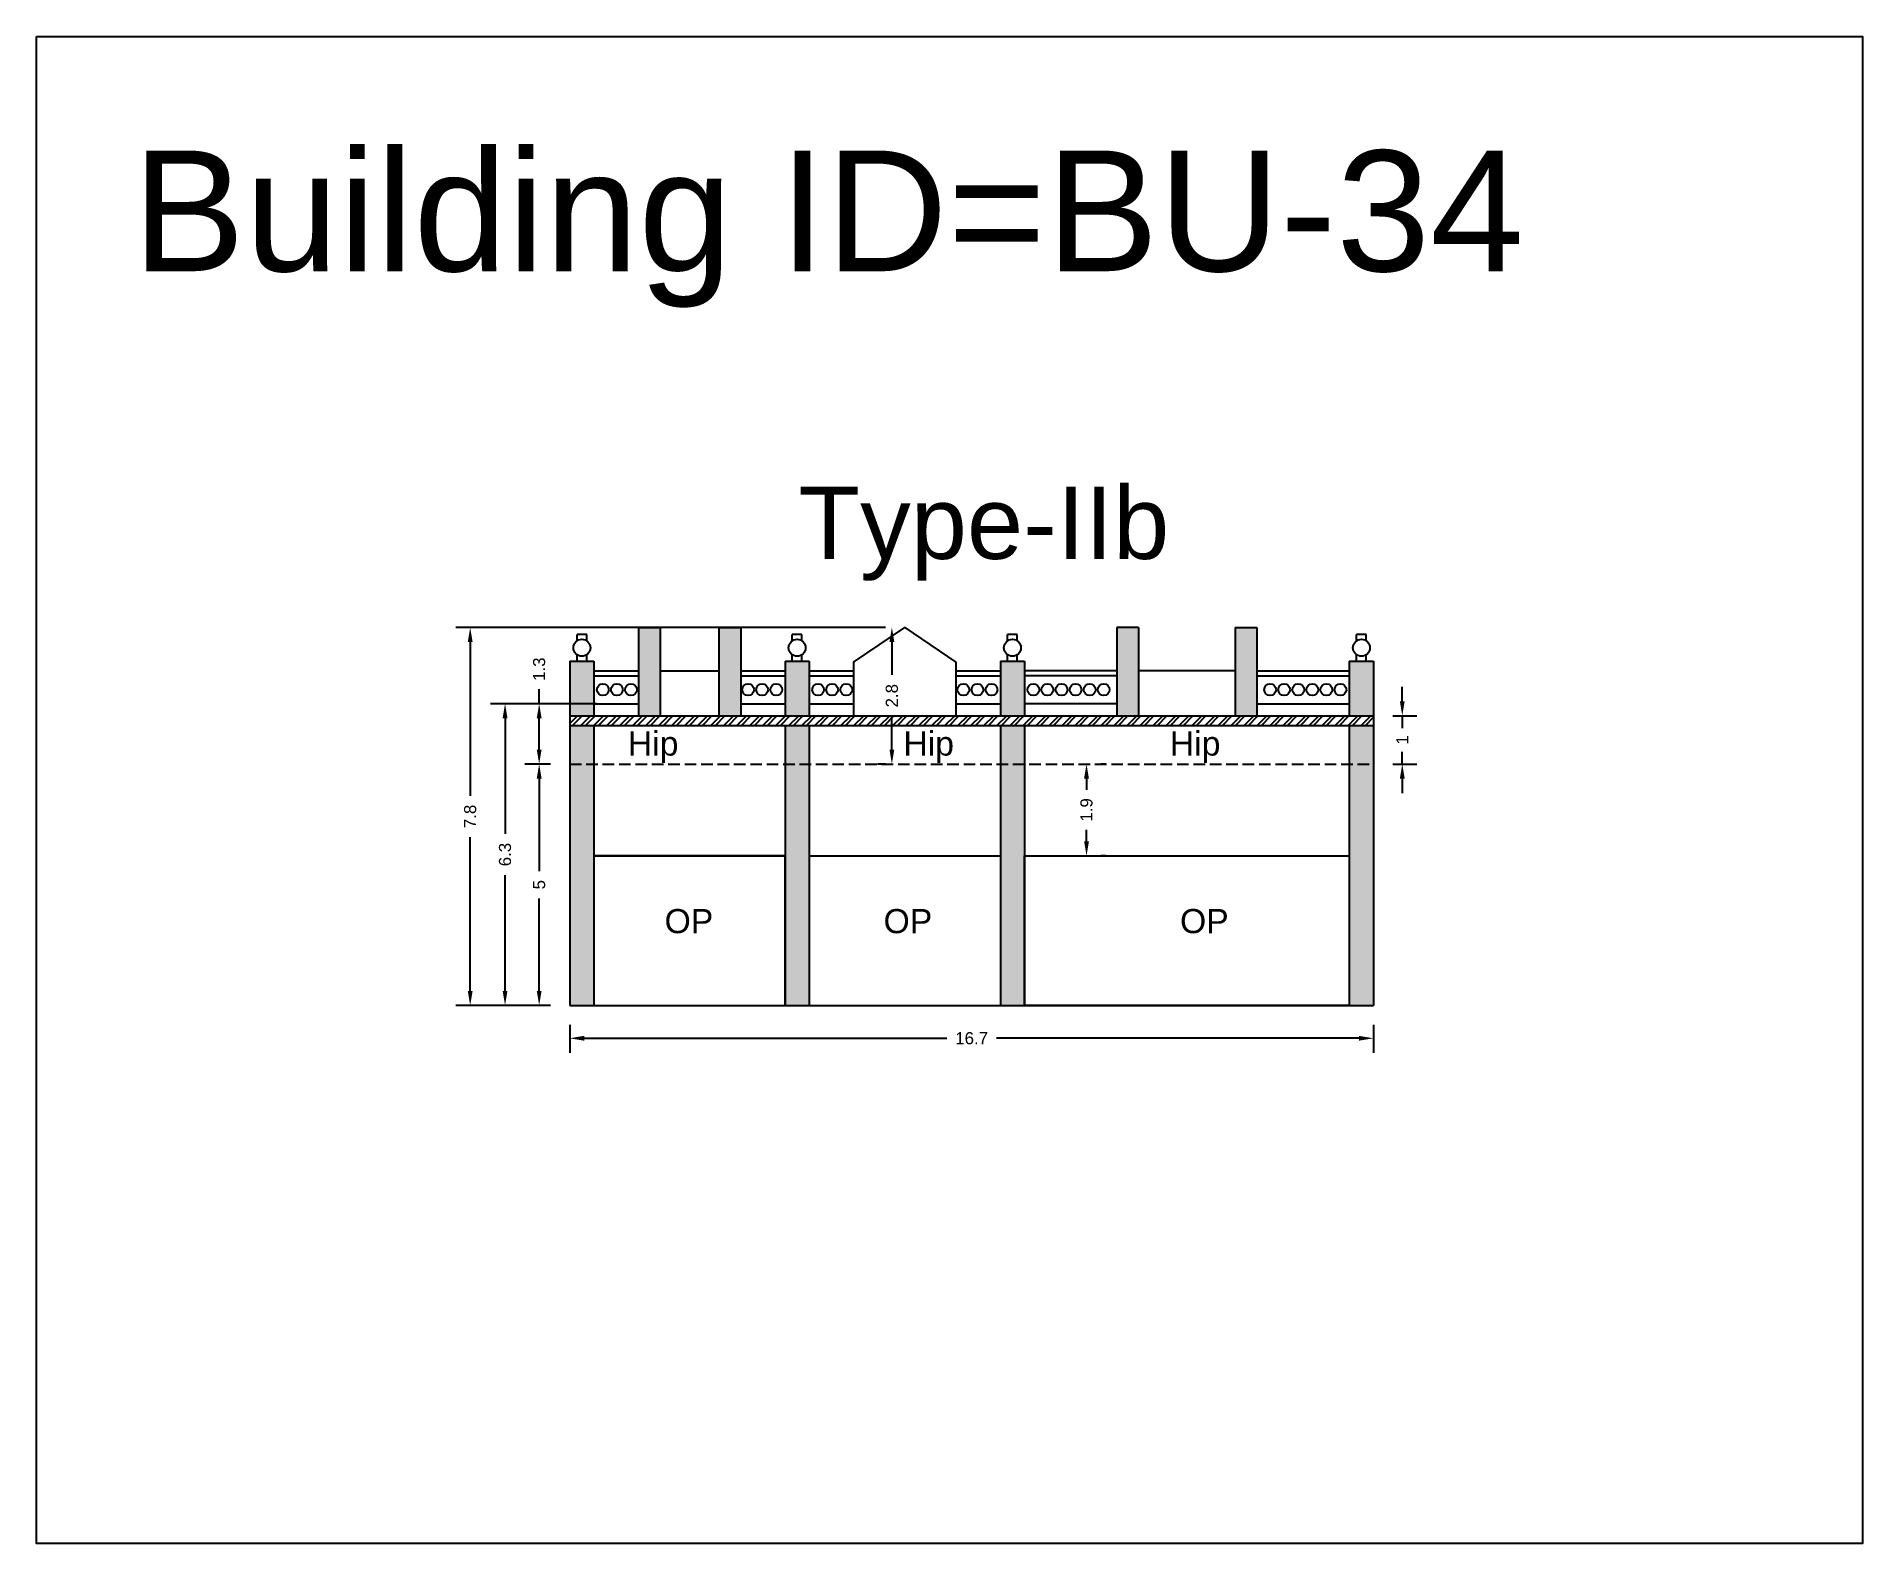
# Model space of a CAD drawing. Header units: metres. Extents: x 3416649 to 3417093, y -6712874 to -6712690.
# Drawn here: x 3416776.59 to 3416814.42, y -6712835.08 to -6712803.87 of the extents above; entities that cross this region are included whole.
import ezdxf

# ---------------------------------------------------------------- set-up
doc = ezdxf.new("R2010")
doc.units = ezdxf.units.M
doc.linetypes.add('ACAD_ISO02W100', pattern=[15, 12, -3])
doc.layers.add('Dotted', color=7, linetype='ACAD_ISO02W100', plot=False)
doc.styles.get("Standard").update_dxf_attribs({"font": 'arial.ttf'})
doc.dimstyles.new('ISO-25', dxfattribs={"dimtxt": 0.25, "dimasz": 0.3, "dimexe": 0.3, "dimexo": 0.4, "dimgap": 0.2, "dimtad": 0, "dimdec": 1, "dimdsep": 46, "dimtxsty": 'Standard', "dimcen": 2.5, "dimadec": 0, "dimazin": 0, "dimtfac": 1, "dimtdec": 1, "dimtmove": 0, "dimatfit": 3, "dimfxl": 1, "dimarcsym": 0})

# ---------------------------------------------------------------- blocks, each defined once
blk = doc.blocks.new('*D290')
at = {"color": 0, "lineweight": -2, "transparency": 16777216}
for p, q in [((3416787.642, -6712824.335), (3416787.642, -6712824.915)), ((3416787.942, -6712824.615), (3416795.454, -6712824.615)), ((3416803.992, -6712824.615), (3416796.48, -6712824.615)), ((3416804.292, -6712824.335), (3416804.292, -6712824.915))]:
    blk.add_line(p, q, dxfattribs=at)
at = {"color": 0, "transparency": 16777216}
for points in [[(3416787.942, -6712824.565), (3416787.942, -6712824.665), (3416787.642, -6712824.615)], [(3416803.992, -6712824.565), (3416803.992, -6712824.665), (3416804.292, -6712824.615)]]:
    blk.add_solid(points, dxfattribs=at)
at = {"layer": 'Defpoints', "color": 0, "transparency": 16777216}
for p in [(3416787.642, -6712823.935), (3416804.292, -6712823.935), (3416804.292, -6712824.615)]:
    blk.add_point(p, dxfattribs=at)
at = {"color": 0, "transparency": 16777216, "insert": (3416795.967, -6712824.615), "char_height": 0.25, "attachment_point": 5}
blk.add_mtext('16.7', dxfattribs=at)
blk = doc.blocks.new('*D291')
at = {"color": 0, "lineweight": -2, "transparency": 16777216}
for p, q in [((3416787.242, -6712818.935), (3416786.707, -6712818.935)), ((3416787.007, -6712819.235), (3416787.007, -6712821.152)), ((3416787.007, -6712823.635), (3416787.007, -6712821.718)), ((3416787.242, -6712823.935), (3416786.707, -6712823.935))]:
    blk.add_line(p, q, dxfattribs=at)
at = {"color": 0, "transparency": 16777216}
for points in [[(3416786.957, -6712819.235), (3416787.057, -6712819.235), (3416787.007, -6712818.935)], [(3416786.957, -6712823.635), (3416787.057, -6712823.635), (3416787.007, -6712823.935)]]:
    blk.add_solid(points, dxfattribs=at)
at = {"layer": 'Defpoints', "color": 0, "transparency": 16777216}
for p in [(3416787.007, -6712818.935), (3416787.642, -6712818.935), (3416787.642, -6712823.935)]:
    blk.add_point(p, dxfattribs=at)
at = {"color": 0, "transparency": 16777216, "insert": (3416787.007, -6712821.435), "char_height": 0.25, "attachment_point": 5, "rotation": 90}
blk.add_mtext('5', dxfattribs=at)
blk = doc.blocks.new('*D292')
at = {"color": 0, "lineweight": -2, "transparency": 16777216}
for p, q in [((3416787.007, -6712817.685), (3416787.007, -6712817.385)), ((3416788.202, -6712817.685), (3416786.707, -6712817.685)), ((3416787.007, -6712818.635), (3416787.007, -6712817.985)), ((3416787.242, -6712818.935), (3416786.707, -6712818.935))]:
    blk.add_line(p, q, dxfattribs=at)
at = {"color": 0, "transparency": 16777216}
for points in [[(3416786.957, -6712817.985), (3416787.057, -6712817.985), (3416787.007, -6712817.685)], [(3416786.957, -6712818.635), (3416787.057, -6712818.635), (3416787.007, -6712818.935)]]:
    blk.add_solid(points, dxfattribs=at)
at = {"layer": 'Defpoints', "color": 0, "transparency": 16777216}
for p in [(3416787.007, -6712817.685), (3416788.602, -6712817.685), (3416787.642, -6712818.935)]:
    blk.add_point(p, dxfattribs=at)
at = {"color": 0, "transparency": 16777216, "insert": (3416787.007, -6712816.97), "char_height": 0.25, "attachment_point": 5, "rotation": 90}
blk.add_mtext('1.3', dxfattribs=at)
blk = doc.blocks.new('*D293')
at = {"color": 0, "lineweight": -2, "transparency": 16777216}
for p, q in [((3416794.182, -6712816.105), (3416794.015, -6712816.105)), ((3416794.315, -6712816.405), (3416794.315, -6712817.09)), ((3416794.315, -6712818.635), (3416794.315, -6712817.95)), ((3416794.182, -6712818.935), (3416794.015, -6712818.935))]:
    blk.add_line(p, q, dxfattribs=at)
at = {"color": 0, "transparency": 16777216}
for points in [[(3416794.265, -6712816.405), (3416794.365, -6712816.405), (3416794.315, -6712816.105)], [(3416794.265, -6712818.635), (3416794.365, -6712818.635), (3416794.315, -6712818.935)]]:
    blk.add_solid(points, dxfattribs=at)
at = {"layer": 'Defpoints', "color": 0, "transparency": 16777216}
for p in [(3416794.582, -6712816.105), (3416794.315, -6712818.935), (3416794.582, -6712818.935)]:
    blk.add_point(p, dxfattribs=at)
at = {"color": 0, "transparency": 16777216, "insert": (3416794.315, -6712817.52), "char_height": 0.25, "attachment_point": 5, "rotation": 90}
blk.add_mtext('2.8', dxfattribs=at)
blk = doc.blocks.new('*D294')
at = {"color": 0, "lineweight": -2, "transparency": 16777216}
for p, q in [((3416788.053, -6712817.685), (3416786, -6712817.685)), ((3416786.3, -6712817.985), (3416786.3, -6712820.382)), ((3416786.3, -6712823.635), (3416786.3, -6712821.239)), ((3416787.242, -6712823.935), (3416786, -6712823.935))]:
    blk.add_line(p, q, dxfattribs=at)
at = {"color": 0, "transparency": 16777216}
for points in [[(3416786.25, -6712817.985), (3416786.35, -6712817.985), (3416786.3, -6712817.685)], [(3416786.25, -6712823.635), (3416786.35, -6712823.635), (3416786.3, -6712823.935)]]:
    blk.add_solid(points, dxfattribs=at)
at = {"layer": 'Defpoints', "color": 0, "transparency": 16777216}
for p in [(3416786.3, -6712817.685), (3416788.453, -6712817.685), (3416787.642, -6712823.935)]:
    blk.add_point(p, dxfattribs=at)
at = {"color": 0, "transparency": 16777216, "insert": (3416786.3, -6712820.81), "char_height": 0.25, "attachment_point": 5, "rotation": 90}
blk.add_mtext('6.3', dxfattribs=at)
blk = doc.blocks.new('*D295')
at = {"color": 0, "lineweight": -2, "transparency": 16777216}
for p, q in [((3416794.182, -6712816.105), (3416785.278, -6712816.105)), ((3416785.578, -6712816.405), (3416785.578, -6712819.594)), ((3416785.578, -6712823.635), (3416785.578, -6712820.447)), ((3416787.242, -6712823.935), (3416785.278, -6712823.935))]:
    blk.add_line(p, q, dxfattribs=at)
at = {"color": 0, "transparency": 16777216}
for points in [[(3416785.528, -6712816.405), (3416785.628, -6712816.405), (3416785.578, -6712816.105)], [(3416785.528, -6712823.635), (3416785.628, -6712823.635), (3416785.578, -6712823.935)]]:
    blk.add_solid(points, dxfattribs=at)
at = {"layer": 'Defpoints', "color": 0, "transparency": 16777216}
for p in [(3416785.578, -6712816.105), (3416794.582, -6712816.105), (3416787.642, -6712823.935)]:
    blk.add_point(p, dxfattribs=at)
at = {"color": 0, "transparency": 16777216, "insert": (3416785.578, -6712820.02), "char_height": 0.25, "attachment_point": 5, "rotation": 90}
blk.add_mtext('7.8', dxfattribs=at)
blk = doc.blocks.new('*D296')
at = {"color": 0, "lineweight": -2, "transparency": 16777216}
for p, q in [((3416798.747, -6712818.935), (3416798.647, -6712818.935)), ((3416798.347, -6712819.235), (3416798.347, -6712819.469)), ((3416798.347, -6712820.535), (3416798.347, -6712820.301)), ((3416798.747, -6712820.835), (3416798.647, -6712820.835))]:
    blk.add_line(p, q, dxfattribs=at)
at = {"color": 0, "transparency": 16777216}
for points in [[(3416798.297, -6712819.235), (3416798.397, -6712819.235), (3416798.347, -6712818.935)], [(3416798.297, -6712820.535), (3416798.397, -6712820.535), (3416798.347, -6712820.835)]]:
    blk.add_solid(points, dxfattribs=at)
at = {"layer": 'Defpoints', "color": 0, "transparency": 16777216}
for p in [(3416798.347, -6712818.935), (3416798.347, -6712818.935), (3416798.347, -6712820.835)]:
    blk.add_point(p, dxfattribs=at)
at = {"color": 0, "transparency": 16777216, "insert": (3416798.347, -6712819.885), "char_height": 0.25, "attachment_point": 5, "rotation": 90}
blk.add_mtext('1.9', dxfattribs=at)
blk = doc.blocks.new('*D306')
at = {"color": 0, "lineweight": -2, "transparency": 16777216}
for p, q in [((3416804.889, -6712817.635), (3416804.889, -6712817.335)), ((3416804.692, -6712817.935), (3416805.189, -6712817.935)), ((3416804.889, -6712817.935), (3416804.889, -6712818.189)), ((3416804.692, -6712818.935), (3416805.189, -6712818.935)), ((3416804.889, -6712818.935), (3416804.889, -6712818.681)), ((3416804.889, -6712819.235), (3416804.889, -6712819.535))]:
    blk.add_line(p, q, dxfattribs=at)
at = {"color": 0, "transparency": 16777216}
for points in [[(3416804.839, -6712817.635), (3416804.939, -6712817.635), (3416804.889, -6712817.935)], [(3416804.839, -6712819.235), (3416804.939, -6712819.235), (3416804.889, -6712818.935)]]:
    blk.add_solid(points, dxfattribs=at)
at = {"layer": 'Defpoints', "color": 0, "transparency": 16777216}
for p in [(3416804.292, -6712817.935), (3416804.889, -6712817.935), (3416804.292, -6712818.935)]:
    blk.add_point(p, dxfattribs=at)
at = {"color": 0, "transparency": 16777216, "insert": (3416804.889, -6712818.435), "char_height": 0.25, "attachment_point": 5, "rotation": 90}
blk.add_mtext('1', dxfattribs=at)

msp = doc.modelspace()

# ---------------------------------------------------------------- hatches: boundary and pattern name
h = msp.add_hatch(color=256)
h.dxf.hatch_style = 1
h.paths.add_polyline_path([(3416789.512, -6712816.105), (3416789.062, -6712816.105), (3416789.062, -6712817.935), (3416789.512, -6712817.935)])
h.paths.add_polyline_path([(3416791.182, -6712816.105), (3416790.732, -6712816.105), (3416790.732, -6712817.935), (3416791.182, -6712817.935)])
h.paths.add_polyline_path([(3416792.602, -6712816.805), (3416792.102, -6712816.805), (3416792.102, -6712817.935), (3416792.602, -6712817.935)])
h.paths.add_polyline_path([(3416792.602, -6712818.135), (3416792.102, -6712818.135), (3416792.102, -6712818.935), (3416792.602, -6712818.935)])
h.paths.add_polyline_path([(3416792.602, -6712818.935), (3416792.102, -6712818.935), (3416792.102, -6712823.935), (3416792.602, -6712823.935)])
h.paths.add_polyline_path([(3416797.062, -6712816.805), (3416796.562, -6712816.805), (3416796.562, -6712817.935), (3416797.062, -6712817.935)])
h.paths.add_polyline_path([(3416797.062, -6712818.135), (3416796.562, -6712818.135), (3416796.562, -6712818.935), (3416797.062, -6712818.935)])
h.paths.add_polyline_path([(3416797.062, -6712818.935), (3416796.562, -6712818.935), (3416796.562, -6712823.935), (3416797.062, -6712823.935)])
h.paths.add_polyline_path([(3416799.427, -6712816.105), (3416798.977, -6712816.105), (3416798.977, -6712817.935), (3416799.427, -6712817.935)])
h.paths.add_polyline_path([(3416801.877, -6712816.105), (3416801.427, -6712816.105), (3416801.427, -6712817.935), (3416801.877, -6712817.935)])
h.paths.add_polyline_path([(3416804.292, -6712816.805), (3416803.792, -6712816.805), (3416803.792, -6712817.935), (3416804.292, -6712817.935)])
h.paths.add_polyline_path([(3416804.292, -6712818.135), (3416803.792, -6712818.135), (3416803.792, -6712818.935), (3416804.292, -6712818.935)])
h.paths.add_polyline_path([(3416804.292, -6712818.935), (3416803.792, -6712818.935), (3416803.792, -6712823.935), (3416804.292, -6712823.935)])
h = msp.add_hatch(color=256)
h.dxf.hatch_style = 1
h.paths.add_polyline_path([(3416788.142, -6712818.935), (3416787.642, -6712818.935), (3416787.642, -6712823.935), (3416788.142, -6712823.935)])
h.paths.add_polyline_path([(3416788.142, -6712818.135), (3416787.642, -6712818.135), (3416787.642, -6712818.935), (3416788.142, -6712818.935)])
h.paths.add_polyline_path([(3416788.142, -6712816.805), (3416787.642, -6712816.805), (3416787.642, -6712817.935), (3416788.142, -6712817.935)])
h = msp.add_hatch()
h.set_pattern_fill('ANSI32', color=256, scale=0.02)
h.set_pattern_definition([(45, (-19.98373, 0), (-0.134703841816, 0.134703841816), []), (45, (-19.89393, 0), (-0.134703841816, 0.134703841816), [])])
h.paths.add_polyline_path([(3416804.292, -6712817.935), (3416792.102, -6712817.935), (3416787.642, -6712817.935), (3416787.642, -6712818.135), (3416792.602, -6712818.135), (3416804.292, -6712818.135)])

# ---------------------------------------------------------------- linework, layer by layer
for points in [[(3416776.593, -6712803.867), (3416814.424, -6712803.867), (3416814.424, -6712835.078), (3416776.593, -6712835.078)], [(3416792.102, -6712820.835), (3416788.142, -6712820.835), (3416788.142, -6712823.935), (3416792.102, -6712823.935)], [(3416797.062, -6712820.835), (3416803.792, -6712820.835), (3416803.792, -6712823.935), (3416797.062, -6712823.935)]]:
    msp.add_lwpolyline(points, close=True)
for points in [[(3416787.792, -6712816.383), (3416787.792, -6712816.249)], [(3416787.992, -6712816.249), (3416787.792, -6712816.249)], [(3416787.992, -6712816.383), (3416787.992, -6712816.249)], [(3416789.062, -6712816.105), (3416789.062, -6712817.935)], [(3416789.062, -6712816.105), (3416789.512, -6712816.105)], [(3416789.512, -6712816.105), (3416789.512, -6712817.935)], [(3416790.732, -6712816.105), (3416790.732, -6712817.935)], [(3416790.732, -6712816.105), (3416791.182, -6712816.105)], [(3416791.182, -6712816.105), (3416791.182, -6712817.935)], [(3416792.252, -6712816.383), (3416792.252, -6712816.249)], [(3416792.452, -6712816.249), (3416792.252, -6712816.249)], [(3416792.452, -6712816.383), (3416792.452, -6712816.249)], [(3416793.522, -6712816.825), (3416794.582, -6712816.105), (3416795.642, -6712816.825)], [(3416796.712, -6712816.383), (3416796.712, -6712816.249)], [(3416796.912, -6712816.249), (3416796.712, -6712816.249)], [(3416796.912, -6712816.383), (3416796.912, -6712816.249)], [(3416798.977, -6712816.105), (3416798.977, -6712817.935)], [(3416799.427, -6712816.105), (3416798.977, -6712816.105)], [(3416799.427, -6712816.105), (3416799.427, -6712817.935)], [(3416801.427, -6712816.105), (3416801.427, -6712817.935)], [(3416801.427, -6712816.105), (3416801.877, -6712816.105)], [(3416801.877, -6712816.105), (3416801.877, -6712817.935)], [(3416803.942, -6712816.383), (3416803.942, -6712816.249)], [(3416804.142, -6712816.249), (3416803.942, -6712816.249)], [(3416804.142, -6712816.383), (3416804.142, -6712816.249)], [(3416787.792, -6712816.805), (3416787.792, -6712816.671)], [(3416787.992, -6712816.805), (3416787.992, -6712816.671)], [(3416792.252, -6712816.805), (3416792.252, -6712816.671)], [(3416792.452, -6712816.805), (3416792.452, -6712816.671)], [(3416796.712, -6712816.805), (3416796.712, -6712816.671)], [(3416796.912, -6712816.805), (3416796.912, -6712816.671)], [(3416803.942, -6712816.805), (3416803.942, -6712816.671)], [(3416804.142, -6712816.805), (3416804.142, -6712816.671)], [(3416787.642, -6712816.805), (3416787.642, -6712823.935)], [(3416787.642, -6712816.805), (3416788.142, -6712816.805)], [(3416787.642, -6712816.805), (3416788.142, -6712816.805)], [(3416788.142, -6712816.805), (3416788.142, -6712817.935)], [(3416788.142, -6712817.005), (3416789.062, -6712817.005)], [(3416789.512, -6712817.005), (3416790.732, -6712817.005)], [(3416791.182, -6712817.005), (3416792.102, -6712817.005)], [(3416792.102, -6712816.805), (3416792.102, -6712817.935)], [(3416792.102, -6712816.805), (3416792.602, -6712816.805)], [(3416792.102, -6712816.805), (3416792.602, -6712816.805)], [(3416792.602, -6712816.805), (3416792.602, -6712817.935)], [(3416792.602, -6712817.005), (3416793.522, -6712817.005)], [(3416793.522, -6712816.825), (3416793.522, -6712817.935)], [(3416795.642, -6712816.825), (3416795.642, -6712817.935)], [(3416795.642, -6712817.005), (3416796.562, -6712817.005)], [(3416796.562, -6712816.805), (3416796.562, -6712817.935)], [(3416796.562, -6712816.805), (3416797.062, -6712816.805)], [(3416797.062, -6712816.805), (3416797.062, -6712817.935)], [(3416798.977, -6712817.005), (3416797.062, -6712817.005)], [(3416801.427, -6712817.005), (3416799.427, -6712817.005)], [(3416801.877, -6712817.005), (3416803.792, -6712817.005)], [(3416803.792, -6712816.805), (3416803.792, -6712817.935)], [(3416803.792, -6712816.805), (3416804.292, -6712816.805)], [(3416804.292, -6712816.805), (3416804.292, -6712823.935)], [(3416788.142, -6712817.105), (3416789.062, -6712817.105)], [(3416791.182, -6712817.105), (3416792.102, -6712817.105)], [(3416792.602, -6712817.105), (3416793.522, -6712817.105)], [(3416795.642, -6712817.105), (3416796.562, -6712817.105)], [(3416798.977, -6712817.105), (3416797.062, -6712817.105)], [(3416801.877, -6712817.105), (3416803.792, -6712817.105)], [(3416788.142, -6712817.685), (3416789.062, -6712817.685)], [(3416791.182, -6712817.685), (3416792.102, -6712817.685)], [(3416792.602, -6712817.685), (3416793.522, -6712817.685)], [(3416795.642, -6712817.685), (3416796.562, -6712817.685)], [(3416798.977, -6712817.685), (3416797.062, -6712817.685)], [(3416801.877, -6712817.685), (3416803.792, -6712817.685)], [(3416787.642, -6712817.935), (3416792.602, -6712817.935)], [(3416787.642, -6712818.135), (3416792.602, -6712818.135)], [(3416788.142, -6712818.135), (3416788.142, -6712823.935)], [(3416792.102, -6712817.935), (3416804.292, -6712817.935)], [(3416792.102, -6712818.135), (3416804.292, -6712818.135)], [(3416792.102, -6712818.135), (3416792.102, -6712823.935)], [(3416792.602, -6712818.135), (3416792.602, -6712823.935)], [(3416796.562, -6712818.135), (3416796.562, -6712823.935)], [(3416797.062, -6712818.135), (3416797.062, -6712823.935)], [(3416803.792, -6712818.135), (3416803.792, -6712823.935)], [(3416788.142, -6712820.835), (3416792.102, -6712820.835)], [(3416792.602, -6712820.835), (3416796.562, -6712820.835)], [(3416797.062, -6712820.835), (3416803.792, -6712820.835)], [(3416787.642, -6712823.935), (3416792.602, -6712823.935)], [(3416792.102, -6712823.935), (3416804.292, -6712823.935)]]:
    msp.add_lwpolyline(points)
for centre, radius in [((3416787.892, -6712816.527), 0.176), ((3416792.352, -6712816.527), 0.176), ((3416796.812, -6712816.527), 0.176), ((3416804.042, -6712816.527), 0.176), ((3416788.326, -6712817.395), 0.122), ((3416788.617, -6712817.395), 0.122), ((3416788.909, -6712817.395), 0.122), ((3416791.336, -6712817.395), 0.122), ((3416791.627, -6712817.395), 0.122), ((3416791.919, -6712817.395), 0.122), ((3416792.786, -6712817.395), 0.122), ((3416793.077, -6712817.395), 0.122), ((3416793.369, -6712817.395), 0.122), ((3416795.796, -6712817.395), 0.122), ((3416796.087, -6712817.395), 0.122), ((3416796.379, -6712817.395), 0.122), ((3416797.246, -6712817.395), 0.122), ((3416797.537, -6712817.395), 0.122), ((3416797.829, -6712817.395), 0.122), ((3416798.12, -6712817.395), 0.122), ((3416798.412, -6712817.395), 0.122), ((3416798.704, -6712817.395), 0.122), ((3416802.151, -6712817.395), 0.122), ((3416802.442, -6712817.395), 0.122), ((3416802.734, -6712817.395), 0.122), ((3416803.026, -6712817.395), 0.122), ((3416803.317, -6712817.395), 0.122), ((3416803.609, -6712817.395), 0.122)]:
    msp.add_circle(centre, radius)
at = {"layer": 'Dotted', "ltscale": 0.02}
msp.add_lwpolyline([(3416787.642, -6712818.935), (3416804.292, -6712818.935)], dxfattribs=at)

# ---------------------------------------------------------------- texts
at = {"attachment_point": 1}
for s, width, heights, insert, char_height in [('Building ID=BU-34', 67.86454, [0.517], (3416778.582, -6712806.228), 2.5), ('Type-IIb', 9.99112, [0.517], (3416792.377, -6712813.187), 1.5), ('Hip', 1.17554, [0], (3416788.845, -6712818.26), 0.5), ('Hip', 1.17554, [0], (3416794.553, -6712818.26), 0.5), ('Hip', 1.17554, [0], (3416800.074, -6712818.26), 0.5), ('OP', 1.17554, [0], (3416789.605, -6712821.938), 0.5), ('OP', 1.17554, [0], (3416794.142, -6712821.938), 0.5), ('OP', 1.17554, [0], (3416800.284, -6712821.938), 0.5)]:
    msp.add_mtext_dynamic_manual_height_columns(s, width=width, gutter_width=12.5, heights=heights, dxfattribs=dict(at, insert=insert, char_height=char_height))

# ---------------------------------------------------------------- dimensions: what is measured, and where the dimension line sits
for base, p1, p2, picture, middle in [((3416785.578, -6712816.105), (3416787.642, -6712823.935), (3416794.582, -6712816.105), '*D295', (3416785.578, -6712820.02)), ((3416794.315, -6712818.935), (3416794.582, -6712816.105), (3416794.582, -6712818.935), '*D293', (3416794.315, -6712817.52)), ((3416787.007372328, -6712817.685333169), (3416787.642274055, -6712818.935333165), (3416788.602274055, -6712817.685333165), '*D292', (3416787.007372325, -6712816.969524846)), ((3416804.889, -6712817.935), (3416804.292, -6712818.935), (3416804.292, -6712817.935), '*D306', (3416804.889, -6712818.435)), ((3416786.299743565, -6712817.685333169), (3416787.642274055, -6712823.935333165), (3416788.45333201, -6712817.685333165), '*D294', (3416786.299743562, -6712820.810333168)), ((3416787.007, -6712818.935), (3416787.642, -6712823.935), (3416787.642, -6712818.935), '*D291', (3416787.007, -6712821.435)), ((3416798.347, -6712818.935), (3416798.347, -6712820.835), (3416798.347, -6712818.935), '*D296', (3416798.347, -6712819.885))]:
    dim = msp.add_linear_dim(base=base, p1=p1, p2=p2, angle=90, dimstyle='ISO-25')
    dim.commit()
    dim.dimension.update_dxf_attribs({"geometry": picture, "text_midpoint": middle})
dim = msp.add_linear_dim(base=(3416804.292274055, -6712824.615327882), p1=(3416787.642274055, -6712823.935333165), p2=(3416804.292274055, -6712823.935333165), dimstyle='ISO-25')
dim.commit()
dim.dimension.update_dxf_attribs({"geometry": '*D290', "text_midpoint": (3416795.967274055, -6712824.615327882)})

doc.saveas('drawing.dxf')
